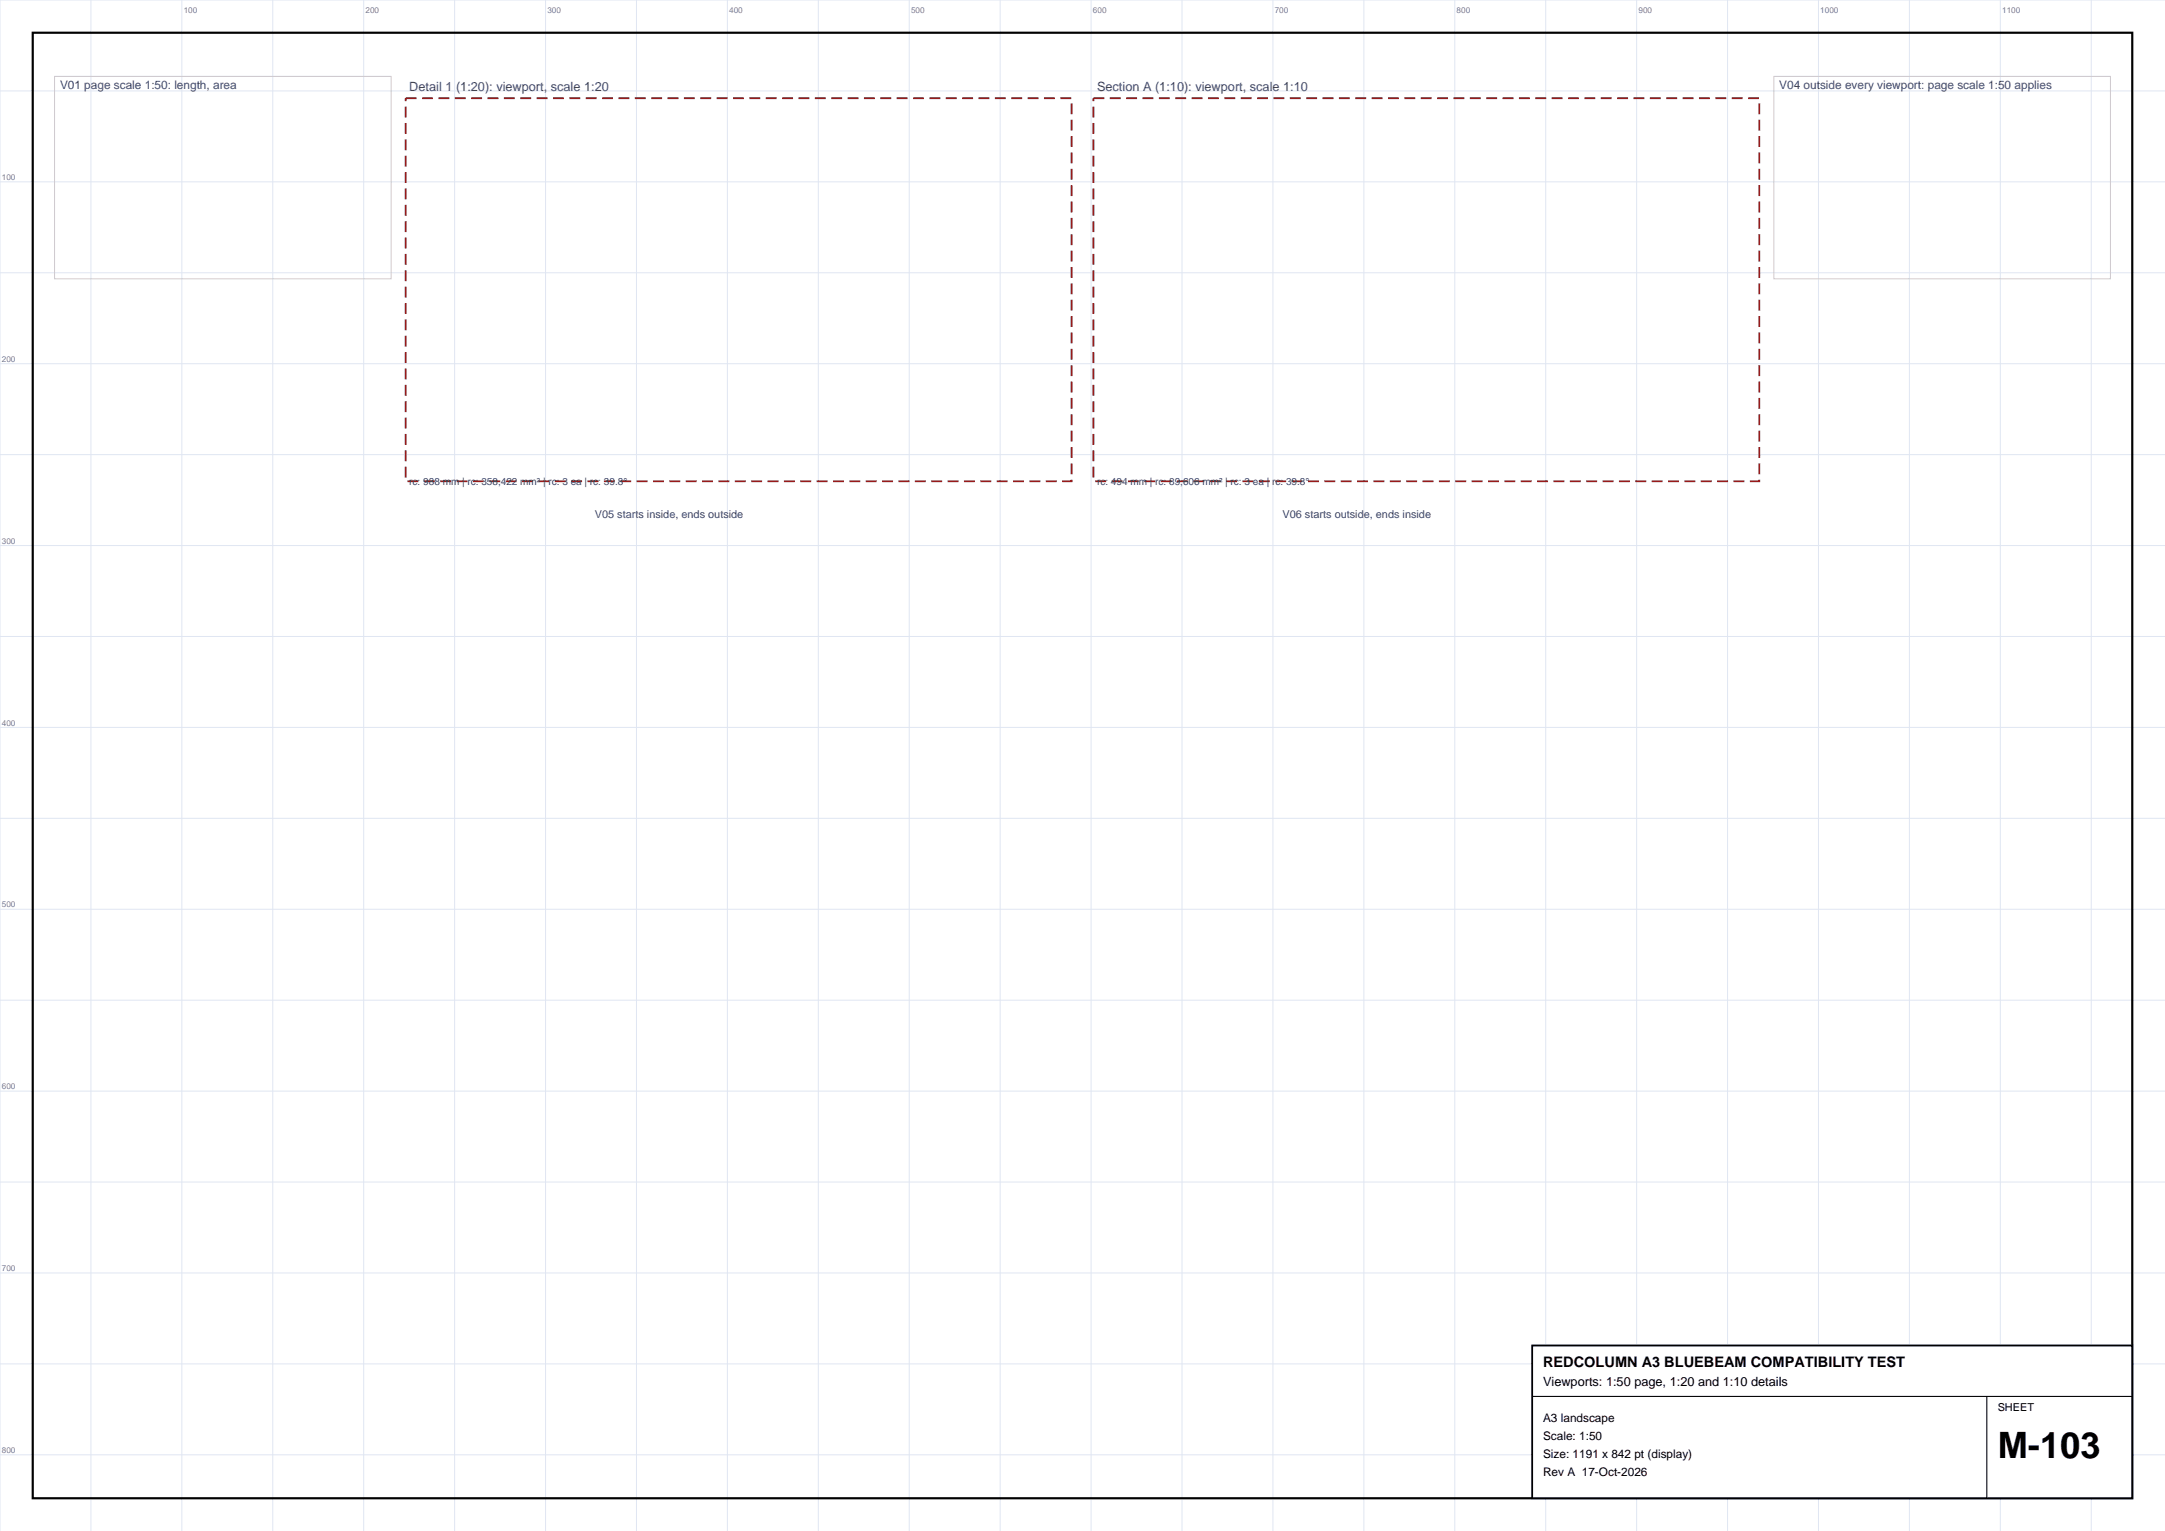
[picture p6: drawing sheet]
<svg xmlns="http://www.w3.org/2000/svg" width="420mm" height="297mm" viewBox="0 0 420 297" stroke-linecap="round" stroke-linejoin="round" font-family="sans-serif">
<defs><g id="words">
<text font-size="7.1" x="387.5" y="282.9">M-103</text>
<text font-size="2.8" x="299.3" y="265.3">REDCOLUMN A3 BLUEBEAM COMPATIBILITY TEST</text>
<g font-size="2.5" fill="#334073">
<text x="79.4" y="17.6">Detail 1 (1:20): viewport, scale 1:20</text>
<text x="212.8" y="17.6">Section A (1:10): viewport, scale 1:10</text>
</g>
<text font-size="2.5" x="299.3" y="268.8">Viewports: 1:50 page, 1:20 and 1:10 details</text>
<g font-size="2.3" fill="#334073">
<text x="11.6" y="17.3">V01 page scale 1:50: length, area</text>
<text x="345.2" y="17.3">V04 outside every viewport: page scale 1:50 applies</text>
</g>
<g font-size="2.3">
<text x="299.3" y="275.8">A3 landscape</text>
<text x="299.3" y="279.4">Scale: 1:50</text>
<text x="299.3" y="282.9">Size: 1191 x 842 pt (display)</text>
<text x="299.3" y="286.4">Rev A 17-Oct-2026</text>
</g>
<g font-size="2.1" fill="#334073">
<text x="115.4" y="100.4">V05 starts inside, ends outside</text>
<text x="248.8" y="100.4">V06 starts outside, ends inside</text>
</g>
<text font-size="2.1" x="387.5" y="273.7">SHEET</text>
<g font-size="1.9" fill="#334073">
<text x="79.4" y="94.1">rc: 988 mm | rc: 358,422 mm² | rc: 3 ea | rc: 39.8°</text>
<text x="212.8" y="94.1">rc: 494 mm | rc: 89,606 mm² | rc: 3 ea | rc: 39.8°</text>
</g>
<g font-size="1.6" fill="#738099">
<text x="35.6" y="2.5">100</text>
<text x="70.9" y="2.5">200</text>
<text x="106.2" y="2.5">300</text>
<text x="141.5" y="2.5">400</text>
<text x="176.7" y="2.5">500</text>
<text x="212" y="2.5">600</text>
<text x="247.3" y="2.5">700</text>
<text x="282.6" y="2.5">800</text>
<text x="317.9" y="2.5">900</text>
<text x="353.1" y="2.5">1000</text>
<text x="388.4" y="2.5">1100</text>
<text x=".4" y="34.9">100</text>
<text x=".4" y="70.2">200</text>
<text x=".4" y="105.5">300</text>
<text x=".4" y="140.8">400</text>
<text x=".4" y="176">500</text>
<text x=".4" y="211.3">600</text>
<text x=".4" y="246.6">700</text>
<text x=".4" y="281.9">800</text>
</g>
</g></defs>
<g fill="none" stroke="#e0e6f2" stroke-width=".19">
<path d="M0 17.6h420M17.6 0v297M35.3 0v297M52.9 0v297M70.6 0v297M88.2 0v297M105.8 0v297M123.5 0v297M141.1 0v297M158.7 0v297M176.4 0v297M194 0v297"/>
<path d="M211.7 0v297M229.3 0v297M246.9 0v297M264.6 0v297M282.2 0v297M299.9 0v297M317.5 0v297M335.1 0v297M352.8 0v297M370.4 0v297M388.1 0v297M405.7 0v297"/>
<path d="M420 0h-420v297M0 35.3h420M0 52.9h420M0 70.6h420M0 88.2h420M0 105.8h420M0 123.5h420M0 141.1h420M0 158.7h420M0 176.4h420M0 194h420M0 211.7h420"/>
<path d="M0 229.3h420M0 246.9h420M0 264.6h420M0 282.2h420"/>
</g>
<path d="M6.3 6.3h407.3v284.4h-407.3z" fill="none" stroke="#000" stroke-width=".42"/>
<path d="M10.6 14.8h65.3v39.3h-65.3zM344.1 14.8h65.3v39.3h-65.3z" fill="none" stroke="#ccc" stroke-width=".19"/>
<path d="M78.7 19h129.2v74.4h-129.2zM212.1 19h129.2v74.4h-129.2z" fill="none" stroke="#991a1a" stroke-width=".35" stroke-dasharray="2.1 1.1" stroke-linecap="butt"/>
<path d="M297.2 261h116.4v29.7h-116.4z" fill="#fff" stroke="#000" stroke-width=".35"/>
<path d="M297.2 270.9h116.4M385.4 270.9v19.8" fill="none" stroke="#000" stroke-width=".21"/>
<use href="#words"/>
</svg>
